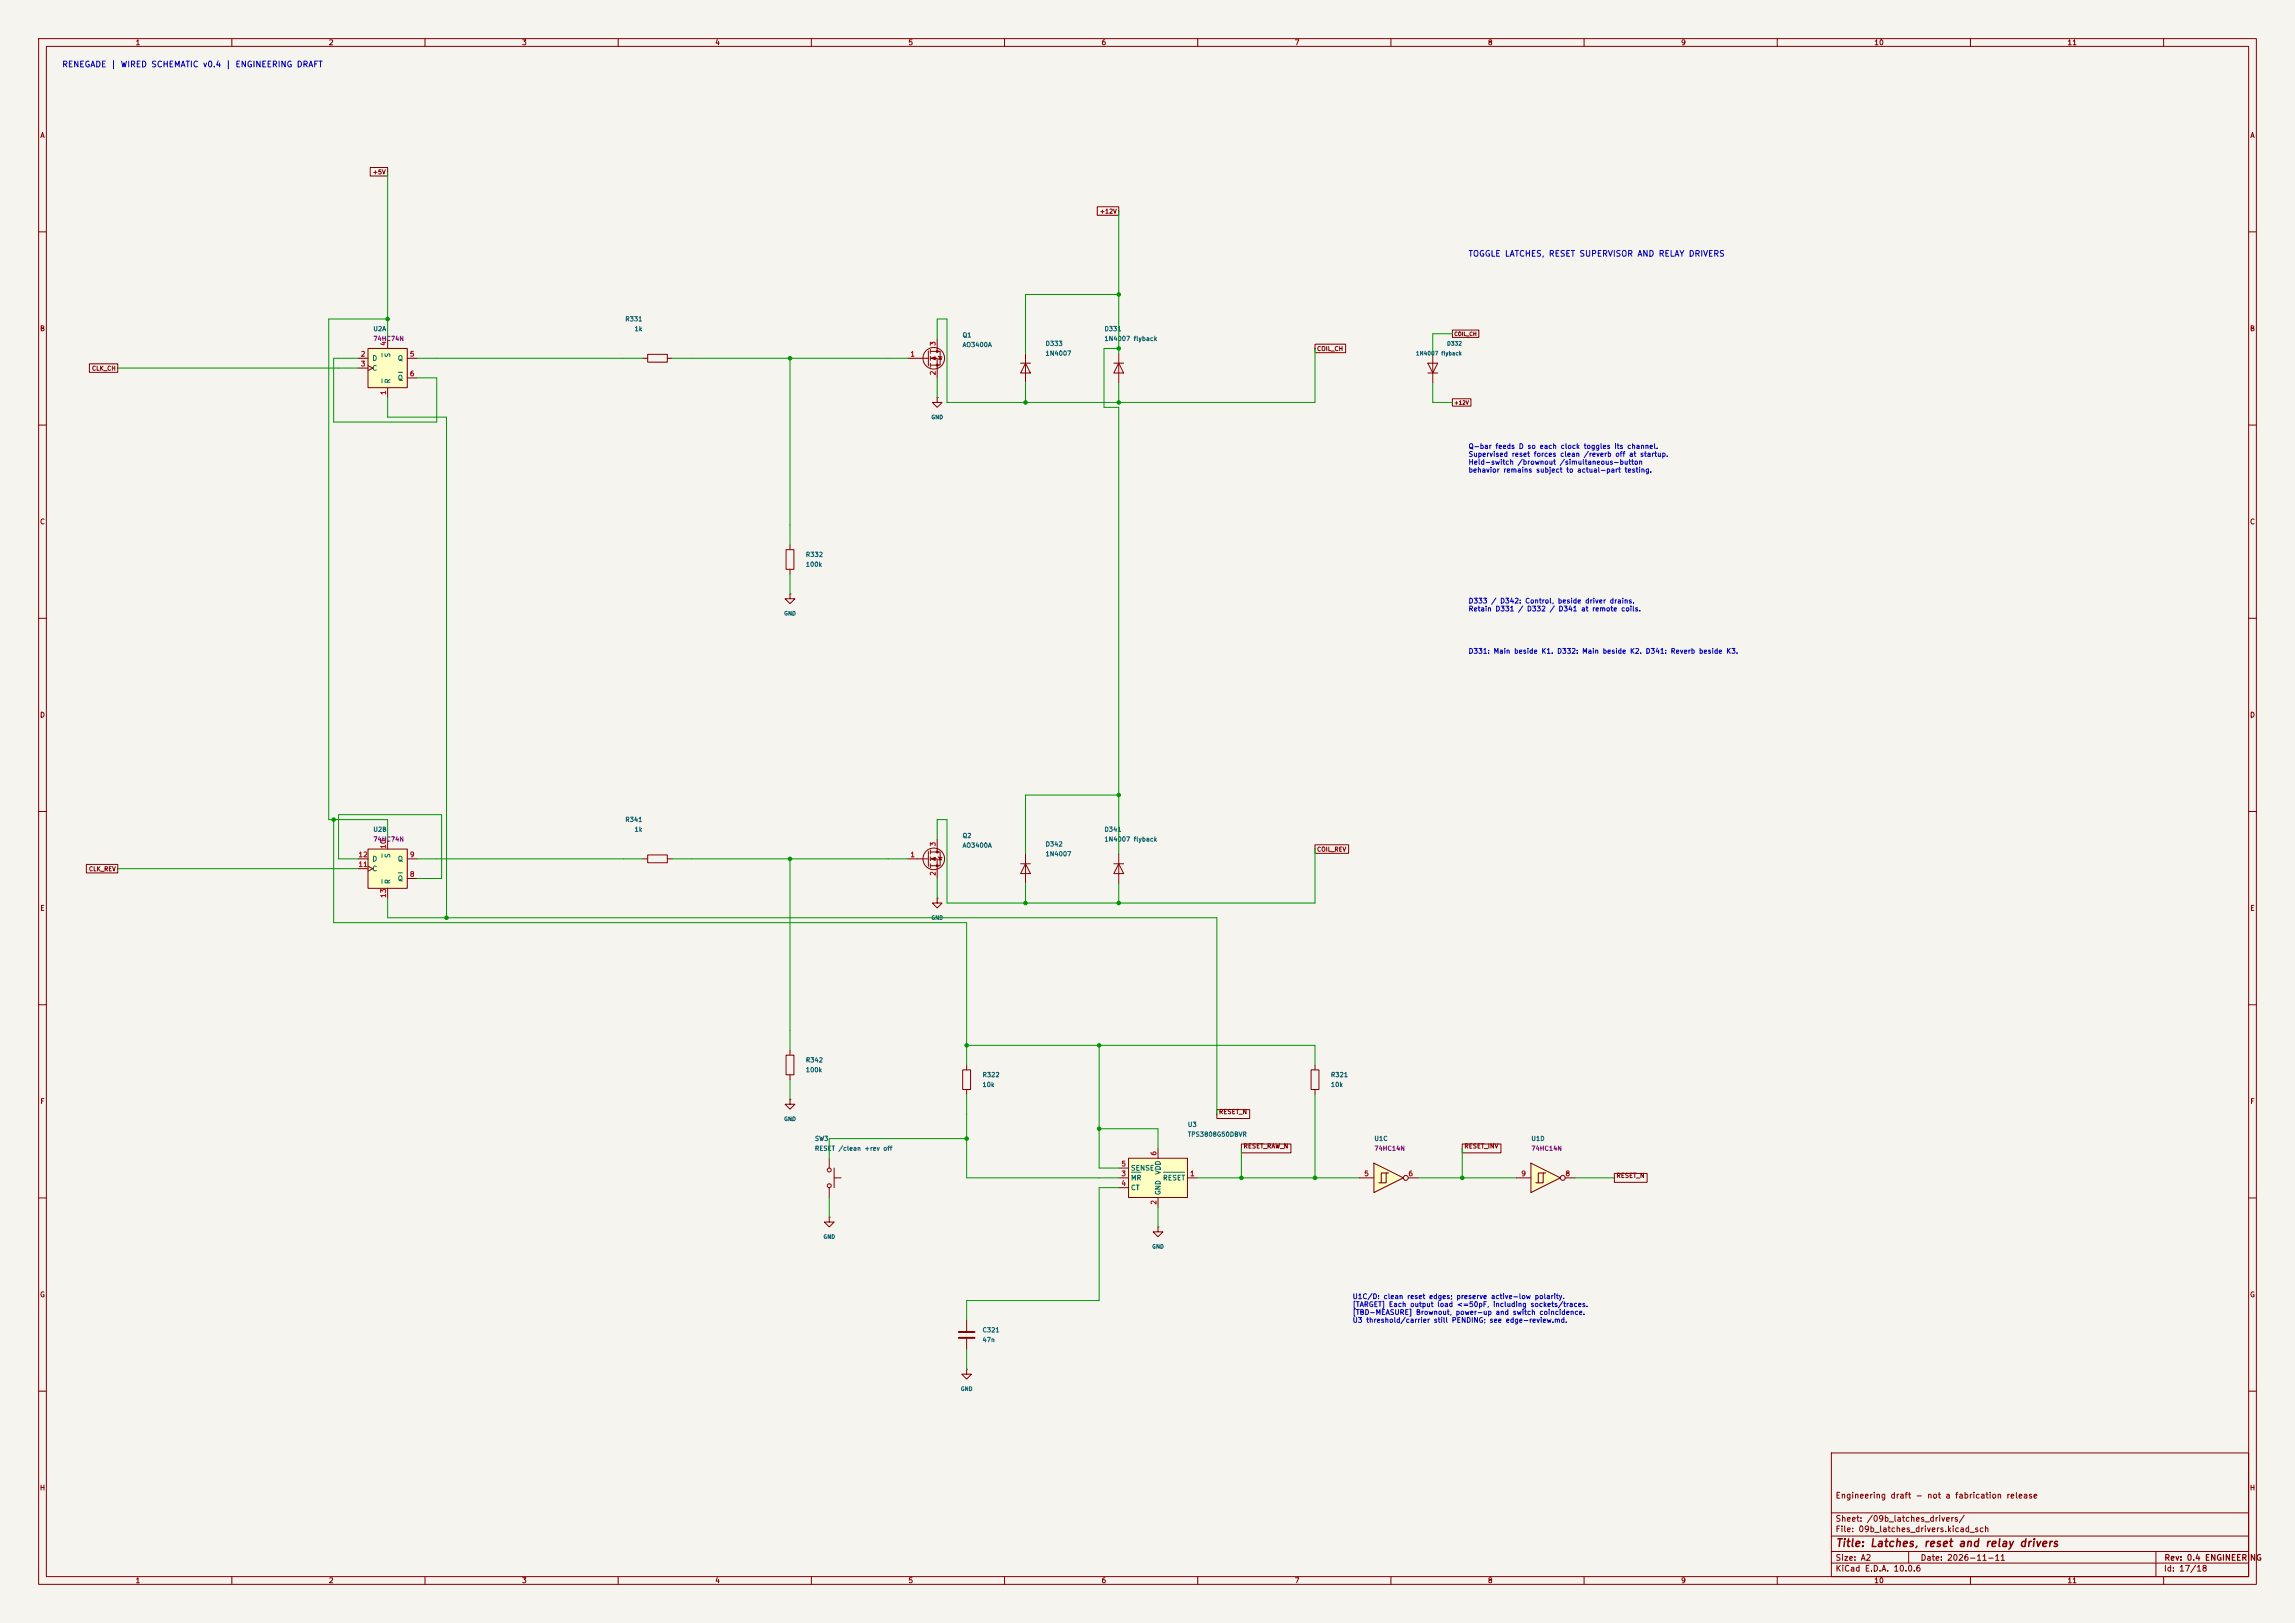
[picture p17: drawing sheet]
<svg xmlns="http://www.w3.org/2000/svg" width="594mm" height="420mm" viewBox="0 0 594 420" stroke-linecap="round" stroke-linejoin="round" font-family="sans-serif">
<defs><g id="words">
<text font-size="2" fill="#840000" x="475" y="400.8">Title: Latches, reset and relay drivers</text>
<g font-size="1.5" fill="#0000c2">
<text x="16" y="17.8">RENEGADE | WIRED SCHEMATIC v0.4 | ENGINEERING DRAFT</text>
<text x="380" y="66.8">TOGGLE LATCHES, RESET SUPERVISOR AND RELAY DRIVERS</text>
</g>
<g font-size="1.5" fill="#840000">
<text x="475" y="388.1">Engineering draft - not a fabrication release</text>
<text x="475" y="394.1">Sheet: /09b_latches_drivers/</text>
<text x="475" y="396.8">File: 09b_latches_drivers.kicad_sch</text>
<text x="475" y="407">KiCad E.D.A. 10.0.6</text>
<text x="475" y="404.2">Size: A2</text>
<text x="497" y="404.2">Date: 2026-11-11</text>
<text x="560" y="407">Id: 17/18</text>
<text x="560.1" y="404.2">Rev: 0.4 ENGINEERING</text>
</g>
<g font-size="1.3" fill="#840000">
<text x="35" y="12">1</text>
<text x="85" y="12">2</text>
<text x="135" y="12">3</text>
<text x="185" y="12">4</text>
<text x="235" y="12">5</text>
<text x="285" y="12">6</text>
<text x="335" y="12">7</text>
<text x="385" y="12">8</text>
<text x="435" y="12">9</text>
<text x="485" y="12">10</text>
<text x="535" y="12">11</text>
<text x="10.3" y="36">A</text>
<text x="582.3" y="36">A</text>
<text x="10.2" y="86">B</text>
<text x="582.2" y="86">B</text>
<text x="10.2" y="136">C</text>
<text x="582.2" y="136">C</text>
<text x="10.2" y="186">D</text>
<text x="582.2" y="186">D</text>
<text x="10.3" y="236">E</text>
<text x="582.3" y="236">E</text>
<text x="10.3" y="286">F</text>
<text x="582.3" y="286">F</text>
<text x="10.2" y="336">G</text>
<text x="582.2" y="336">G</text>
<text x="10.2" y="386">H</text>
<text x="582.2" y="386">H</text>
<text x="35" y="410">1</text>
<text x="85" y="410">2</text>
<text x="135" y="410">3</text>
<text x="185" y="410">4</text>
<text x="235" y="410">5</text>
<text x="285" y="410">6</text>
<text x="335" y="410">7</text>
<text x="385" y="410">8</text>
<text x="435" y="410">9</text>
<text x="485" y="410">10</text>
<text x="535" y="410">11</text>
</g>
<g font-size="1.3" fill="#a90000">
<text x="100.2" y="89.6" transform="rotate(-90 100.2 89.6)">4</text>
<text x="242.4" y="89.6" transform="rotate(-90 242.4 89.6)">3</text>
<text x="93.2" y="92.6">2</text>
<text x="93.2" y="95.1">3</text>
<text x="105.9" y="92.6">5</text>
<text x="235.5" y="92.6">1</text>
<text x="105.9" y="97.7">6</text>
<text x="242.4" y="97.3" transform="rotate(-90 242.4 97.3)">2</text>
<text x="100.2" y="102.3" transform="rotate(-90 100.2 102.3)">1</text>
<text x="100.2" y="219.8" transform="rotate(-90 100.2 219.8)">10</text>
<text x="242.4" y="219.2" transform="rotate(-90 242.4 219.2)">3</text>
<text x="92.6" y="224.7">11</text>
<text x="92.6" y="222.1">12</text>
<text x="105.9" y="227.2">8</text>
<text x="105.9" y="222.1">9</text>
<text x="235.5" y="222.1">1</text>
<text x="242.4" y="226.8" transform="rotate(-90 242.4 226.8)">2</text>
<text x="100.2" y="232.5" transform="rotate(-90 100.2 232.5)">13</text>
<text x="299.6" y="299.2" transform="rotate(-90 299.6 299.2)">6</text>
<text x="290.1" y="304.7">3</text>
<text x="290.1" y="302.1">5</text>
<text x="307.9" y="304.7">1</text>
<text x="353" y="304.7">5</text>
<text x="364.4" y="304.7">6</text>
<text x="393.6" y="304.7">9</text>
<text x="405" y="304.7">8</text>
<text x="290.1" y="307.2">4</text>
<text x="299.6" y="311.9" transform="rotate(-90 299.6 311.9)">2</text>
</g>
<g font-size="1.3" fill="#006464">
<text x="96.2" y="93.7">D</text>
<text x="101.3" y="92.6" transform="rotate(-90 101.3 92.6)">S</text>
<text x="102.8" y="93.7">Q</text>
<text x="96.2" y="96.2">C</text>
<text x="101.3" y="99.3" transform="rotate(-90 101.3 99.3)">R</text>
<text x="102.8" y="98.8">Q</text>
<text x="96.2" y="225.8">C</text>
<text x="96.2" y="223.2">D</text>
<text x="101.3" y="222.2" transform="rotate(-90 101.3 222.2)">S</text>
<text x="102.8" y="223.2">Q</text>
<text x="101.3" y="228.9" transform="rotate(-90 101.3 228.9)">R</text>
<text x="102.8" y="228.3">Q</text>
<text x="292.6" y="305.8">MR</text>
<text x="292.6" y="303.2">SENSE</text>
<text x="300.7" y="304.1" transform="rotate(-90 300.7 304.1)">VDD</text>
<text x="300.9" y="305.8">RESET</text>
<text x="292.6" y="308.3">CT</text>
<text x="300.7" y="309.4" transform="rotate(-90 300.7 309.4)">GND</text>
</g>
<g font-size="1.3" fill="#0000c2">
<text x="380" y="116.5">Q-bar feeds D so each clock toggles its channel.</text>
<text x="380" y="118.5">Supervised reset forces clean /reverb off at startup.</text>
<text x="380" y="120.5">Held-switch /brownout /simultaneous-button</text>
<text x="380" y="122.6">behavior remains subject to actual-part testing.</text>
<text x="380" y="156.5">D333 / D342: Control, beside driver drains.</text>
<text x="380" y="158.5">Retain D331 / D332 / D341 at remote coils.</text>
<text x="380" y="169.5">D331: Main beside K1. D332: Main beside K2. D341: Reverb beside K3.</text>
<text x="350" y="336.5">U1C/D: clean reset edges; preserve active-low polarity.</text>
<text x="350" y="338.5">[TARGET] Each output load &lt;=50pF, including sockets/traces.</text>
<text x="350" y="340.5">[TBD-MEASURE] Brownout, power-up and switch coincidence.</text>
<text x="350" y="342.6">U3 threshold/carrier still PENDING; see edge-review.md.</text>
</g>
<g font-size="1.2" fill="#006464">
<text x="161.7" y="83.4">R331</text>
<text x="96.5" y="86">U2A</text>
<text x="164.1" y="86">1k</text>
<text x="249" y="87.6">Q1</text>
<text x="270.5" y="89.8">D333</text>
<text x="285.7" y="86">D331</text>
<text x="285.7" y="88.5">1N4007 flyback</text>
<text x="249" y="90.1">AO3400A</text>
<text x="270.5" y="92.3">1N4007</text>
<text x="208.5" y="144.4">R332</text>
<text x="208.5" y="146.9">100k</text>
<text x="96.5" y="215.5">U2B</text>
<text x="161.7" y="213">R341</text>
<text x="164.1" y="215.5">1k</text>
<text x="285.7" y="215.5">D341</text>
<text x="249" y="217.1">Q2</text>
<text x="249" y="219.6">AO3400A</text>
<text x="270.5" y="219.3">D342</text>
<text x="270.5" y="221.9">1N4007</text>
<text x="285.7" y="218">1N4007 flyback</text>
<text x="208.5" y="275.2">R342</text>
<text x="208.5" y="277.7">100k</text>
<text x="254.2" y="279">R322</text>
<text x="254.2" y="281.5">10k</text>
<text x="344.3" y="279">R321</text>
<text x="344.3" y="281.5">10k</text>
<text x="307.3" y="291.9">U3</text>
<text x="210.8" y="295.5">SW3</text>
<text x="210.8" y="298.1">RESET /clean +rev off</text>
<text x="307.3" y="294.4">TPS3808G50DBVR</text>
<text x="355.6" y="295.5">U1C</text>
<text x="396.2" y="295.5">U1D</text>
<text x="254.2" y="345">C321</text>
<text x="254.2" y="347.6">47n</text>
</g>
<g font-size="1.2" fill="#840084">
<text x="96.5" y="88.5">74HC74N</text>
<text x="96.5" y="218">74HC74N</text>
<text x="355.6" y="298.1">74HC14N</text>
<text x="396.2" y="298.1">74HC14N</text>
</g>
<g font-size="1.2" fill="#840000">
<text x="315.4" y="288.6">RESET_N</text>
<text x="321.7" y="297.5">RESET_RAW_N</text>
<text x="378.9" y="297.5">RESET_INV</text>
<text x="418.2" y="305.1">RESET_N</text>
</g>
<g font-size="1.1" fill="#840000">
<text x="96.4" y="45.4">+5V</text>
<text x="284.5" y="55.5">+12V</text>
<text x="340.8" y="91.1">COIL_CH</text>
<text x="23.7" y="96.2">CLK_CH</text>
<text x="340.8" y="220.6">COIL_REV</text>
<text x="22.9" y="225.7">CLK_REV</text>
</g>
<g font-size="1" fill="#006464">
<text x="374.4" y="89.7">D332</text>
<text x="366.4" y="92.2">1N4007 flyback</text>
<text x="240.9" y="108.7">GND</text>
<text x="202.8" y="159.5">GND</text>
<text x="240.9" y="238.2">GND</text>
<text x="202.8" y="290.3">GND</text>
<text x="213" y="320.8">GND</text>
<text x="298.1" y="323.3">GND</text>
<text x="248.6" y="360.2">GND</text>
</g>
<g font-size="1" fill="#840000">
<text x="376.3" y="87.1">COIL_CH</text>
<text x="376.3" y="104.9">+12V</text>
</g>
</g></defs>
<path d="M0 0h594v420h-594z" fill="#f5f4ef" stroke="#f5f4ef" stroke-width=".26"/>
<g fill="none" stroke="#840000" stroke-width=".26">
<path d="M10 10h574v400h-574zM12 12h570v396h-570zM60 10v2M110 10v2M160 10v2M210 10v2M260 10v2M310 10v2M360 10v2M410 10v2M460 10v2M510 10v2"/>
<path d="M560 10v2M10 60h2M582 60h2M166.4 92.7h1.2M167.6 91.7h5.1v2h-5.1zM172.7 92.7h1.3M10 110h2M582 110h2M10 160h2M582 160h2M10 210h2M582 210h2"/>
<path d="M10 260h2M339.3 276.9h2.1v5h-2.1zM340.4 275.6v1.3M582 260h2M204.5 284.5v1.3h1.2l-1.2 1.2-1.3-1.2h1.3M204.5 284.5h.1M340.4 281.9v1.3M10 310h2M582 310h2M250.2 341.6v2.8M250.2 346.5v2.8M10 360h2"/>
<path d="M474 376h108v32h-108zM582 360h2M474 397.5h108M474 391.5h108M60 408v2M110 408v2M160 408v2M210 408v2M260 408v2M310 408v2M360 408v2M410 408v2"/>
<path d="M460 408v2M474 404.5h108M474 401.5h108M494 401.5v3M510 408v2M558 401.5v6.5M560 408v2"/>
</g>
<path d="M248.2 344.7h4M248.2 346.2h4" fill="none" stroke="#840000" stroke-width=".51"/>
<path d="M292.1 299.7h15.2v10.2h-15.2z" fill="#ffffc2"/>
<g fill="none" stroke="#840000" stroke-width=".26">
<path d="M234.9 92.7h5.4M240.3 90.8v3.8M240.8 90.9h2.5v3.6h-2.5M240.8 92.7h1.8v5.1M240.8 90.4v1M240.8 92.2v1M240.8 94v1M242.6 87.6v3.3M242.8 92.2l1 .3M243.3 92.3l.4 .7h-.7zM264.2 94h2.5M265.4 94l1.3 2.5h-2.5z"/>
<path d="M265.4 91.4v7.7M288.3 94h2.5M289.6 94l1.2 2.5h-2.5zM289.6 91.4v7.7M369.6 94h2.5l-1.3 2.5zM369.6 96.5h2.5M370.8 91.4v7.7M203.5 142.2h2v5.1h-2zM204.5 153.7v1.2h1.2l-1.2 1.3-1.3-1.3h1.3M204.5 153.7h.1M204.5 141v1.2M204.5 147.3v1.3"/>
<path d="M166.4 222.3h1.2M167.6 221.2h5.1v2.1h-5.1zM172.7 222.3h1.3M242.6 232.4v1.3h1.2l-1.2 1.3-1.3-1.3h1.3M242.6 232.4h.1M264.2 223.5h2.5M265.4 223.5l1.3 2.6h-2.5zM265.4 221v7.6M288.3 223.5h2.5M289.6 223.5l1.2 2.6h-2.5zM289.6 221v7.6M249.2 276.9h2v5h-2z"/>
<path d="M250.2 275.6v1.3M214.6 299.7v2.6M250.2 281.9v1.3M292.1 299.7h15.2v10.2h-15.2zM299.7 297.2v2.5M214.6 315v1.2h1.3l-1.3 1.3-1.2-1.3h1.2M214.6 315h.1M214.6 307.3v2.6M215.9 304.8h1.8M215.9 302.3v5M289.6 304.8h2.5M289.6 307.3h2.5"/>
<path d="M289.6 302.3h2.5M299.7 317.5v1.3h1.3l-1.3 1.2-1.3-1.2h1.3M299.7 317.5h.1M299.7 309.9v2.5M307.3 304.8h2.6M250.2 354.3v1.3h1.3l-1.3 1.3-1.3-1.3h1.3M250.2 354.3h.1"/>
<circle cx="241.7" cy="92.7" r="2.79"/>
<circle cx="214.6" cy="306.8" r=".51"/>
<circle cx="214.6" cy="302.8" r=".51"/>
</g>
<path d="M292.8 303.4h2.5M301.1 303.4h5.5" fill="none" stroke="#006464" stroke-width=".26"/>
<g fill="#840000" stroke="#840000" stroke-width=".26">
<path d="M241 92.7l1.1-.4v.8z"/>
<circle cx="242.6" cy="90.9" r=".25"/>
<circle cx="242.6" cy="94.5" r=".25"/>
</g>
<path d="M355.6 301l7.6 3.8-7.6 3.8z" fill="#ffffc2"/>
<g fill="none" stroke="#840000" stroke-width=".26">
<path d="M242.6 102.9v1.2h1.2l-1.2 1.3-1.3-1.3h1.3M242.6 102.9h.1M351.8 304.8h3.8M355.6 301l7.6 3.8-7.6 3.8zM358.8 303.5h-1.3v2.6M359.4 303.5h-.6v2.6h-1.9M364.5 304.8h2.5"/>
<circle cx="363.9" cy="304.8" r=".63"/>
</g>
<path d="M396.2 301l7.7 3.8-7.7 3.8z" fill="#ffffc2"/>
<g fill="none" stroke="#840000" stroke-width=".26">
<path d="M392.4 304.8h3.8M396.2 301l7.7 3.8-7.7 3.8zM399.4 303.5h-1.3v2.6M400 303.5h-.6v2.6h-1.9M405.1 304.8h2.6"/>
<circle cx="404.5" cy="304.8" r=".63"/>
</g>
<path d="M95.2 90.2h10.2v10.1h-10.2z" fill="#ffffc2"/>
<path d="M92.7 92.7h2.5M92.7 95.3h2.5M95.2 90.2h10.2v10.1h-10.2zM95.2 94.6l1.3 .7-1.3 .6M100.3 87.6v2.6M105.4 92.7h2.5M105.4 97.8h2.5M100.3 100.3v2.6" fill="none" stroke="#840000" stroke-width=".26"/>
<path d="M98.9 91.4v1M98.9 98.1v1M103.1 96.3h1.1" fill="none" stroke="#006464" stroke-width=".26"/>
<path d="M95.2 219.7h10.2v10.2h-10.2z" fill="#ffffc2"/>
<g fill="none" stroke="#840000" stroke-width=".26">
<path d="M95.8 43.3h4.5v2.3h-4.5zM284 53.5h5.6v2.2h-5.6zM23.1 94.1h7.4v2.3h-7.4zM340.4 89.1h7.9v2.2h-7.9zM375.9 85.4h6.9v1.9h-6.9zM375.9 103.2h4.8v1.9h-4.8zM95.2 219.7h10.2v10.2h-10.2zM100.3 217.2v2.5M240.8 220v1M242.6 217.2v3.3M340.4 218.6h8.7v2.2h-8.7zM22.4 223.7h8.1v2.2h-8.1z"/>
<path d="M92.7 222.3h2.5M92.7 224.8h2.5M95.2 224.2l1.3 .6-1.3 .6M100.3 229.9v2.5M105.4 227.3h2.5M105.4 222.3h2.5M234.9 222.3h5.4M240.3 220.3v3.9M240.8 220.5h2.5v3.5h-2.5M240.8 222.3h1.8v5M240.8 221.7v1.1M240.8 223.5v1"/>
<path d="M242.8 221.7l1 .3M243.3 221.9l.4 .6h-.7zM203.5 273.1h2v5h-2zM204.5 271.8v1.3M204.5 278.1v1.3M315 287.1h8.5v2.3h-8.5zM321.3 296h12.8v2.3h-12.8zM378.5 296h10v2.3h-10zM417.8 303.6h8.5v2.4h-8.5z"/>
<circle cx="241.7" cy="222.2" r="2.79"/>
</g>
<path d="M98.9 221v.9M98.9 227.6v1M103.1 225.9h1.1" fill="none" stroke="#006464" stroke-width=".26"/>
<g fill="#840000" stroke="#840000" stroke-width=".26">
<path d="M241 222.3l1.1-.4v.7z"/>
<circle cx="242.6" cy="220.5" r=".25"/>
<circle cx="242.6" cy="224" r=".25"/>
</g>
<g fill="none" stroke="#009600" stroke-width=".26">
<path d="M100.3 44.5v43.1M289.6 54.6v36.8M289.6 76.2h-24.2v15.2M30.5 95.3h62.2M92.7 92.7h-6.3v16.5h26.6v-11.4h-5.1M100.3 82.6h-15.2v129.5h15.2v5.1M107.9 92.7h58.5M174 92.7h60.9M204.5 92.7v48.3M242.6 87.6v-5h2.5v21.5h95.3v-13.9M242.6 97.8v5.1M265.4 99.1v5"/>
<path d="M289.6 99.1v5M289.6 90.2h-3.9v15.2h3.9v115.6M370.8 99.1v5h5.1M375.9 86.4h-5.1v5M100.3 102.9v5.1h15.3v129.5M204.5 148.6v5.1M86.4 212.1v26.7h163.8v36.8M242.6 217.2v-5.1h2.5v21.6h95.3v-14M289.6 205.7h-24.2v15.3M30.5 224.8h62.2M92.7 222.3h-5.1v-11.5h26.7v16.5h-6.4M100.3 232.4v5.1h214.7v50.8"/>
<path d="M107.9 222.3h58.5M174 222.3h60.9M204.5 222.3v49.5M242.6 227.3v5.1M265.4 228.6v5.1M289.6 228.6v5.1M204.5 279.4v5.1M250.2 270.5h90.2v5.1M284.5 270.5v31.8h5.1M250.2 283.2v21.6h39.4M250.2 294.6h-35.6v5.1M284.5 292.1h15.2v5.1"/>
<path d="M321.3 297.2v7.6M340.4 283.2v21.6M378.5 297.2v7.6M214.6 309.9v5.1M289.6 307.3h-5.1v29.3h-34.3v5M299.7 312.4v5.1M309.9 304.8h41.9M367 304.8h25.4M407.7 304.8h10.1M250.2 349.3v5"/>
</g>
<g fill="#009600" stroke="#009600" stroke-width=".26">
<circle cx="265.4" cy="104.1" r=".46"/>
<circle cx="204.5" cy="92.7" r=".46"/>
<circle cx="250.2" cy="294.6" r=".46"/>
<circle cx="321.3" cy="304.8" r=".46"/>
<circle cx="284.5" cy="292.1" r=".46"/>
<circle cx="265.4" cy="233.7" r=".46"/>
<circle cx="115.6" cy="237.5" r=".46"/>
<circle cx="250.2" cy="270.5" r=".46"/>
<circle cx="284.5" cy="270.5" r=".46"/>
<circle cx="204.5" cy="222.3" r=".46"/>
<circle cx="100.3" cy="82.6" r=".46"/>
<circle cx="86.4" cy="212.1" r=".46"/>
<circle cx="289.6" cy="104.1" r=".46"/>
<circle cx="289.6" cy="205.7" r=".46"/>
<circle cx="289.6" cy="76.2" r=".46"/>
<circle cx="289.6" cy="90.2" r=".46"/>
<circle cx="289.6" cy="233.7" r=".46"/>
<circle cx="340.4" cy="304.8" r=".46"/>
<circle cx="378.5" cy="304.8" r=".46"/>
</g>
<use href="#words"/>
</svg>
